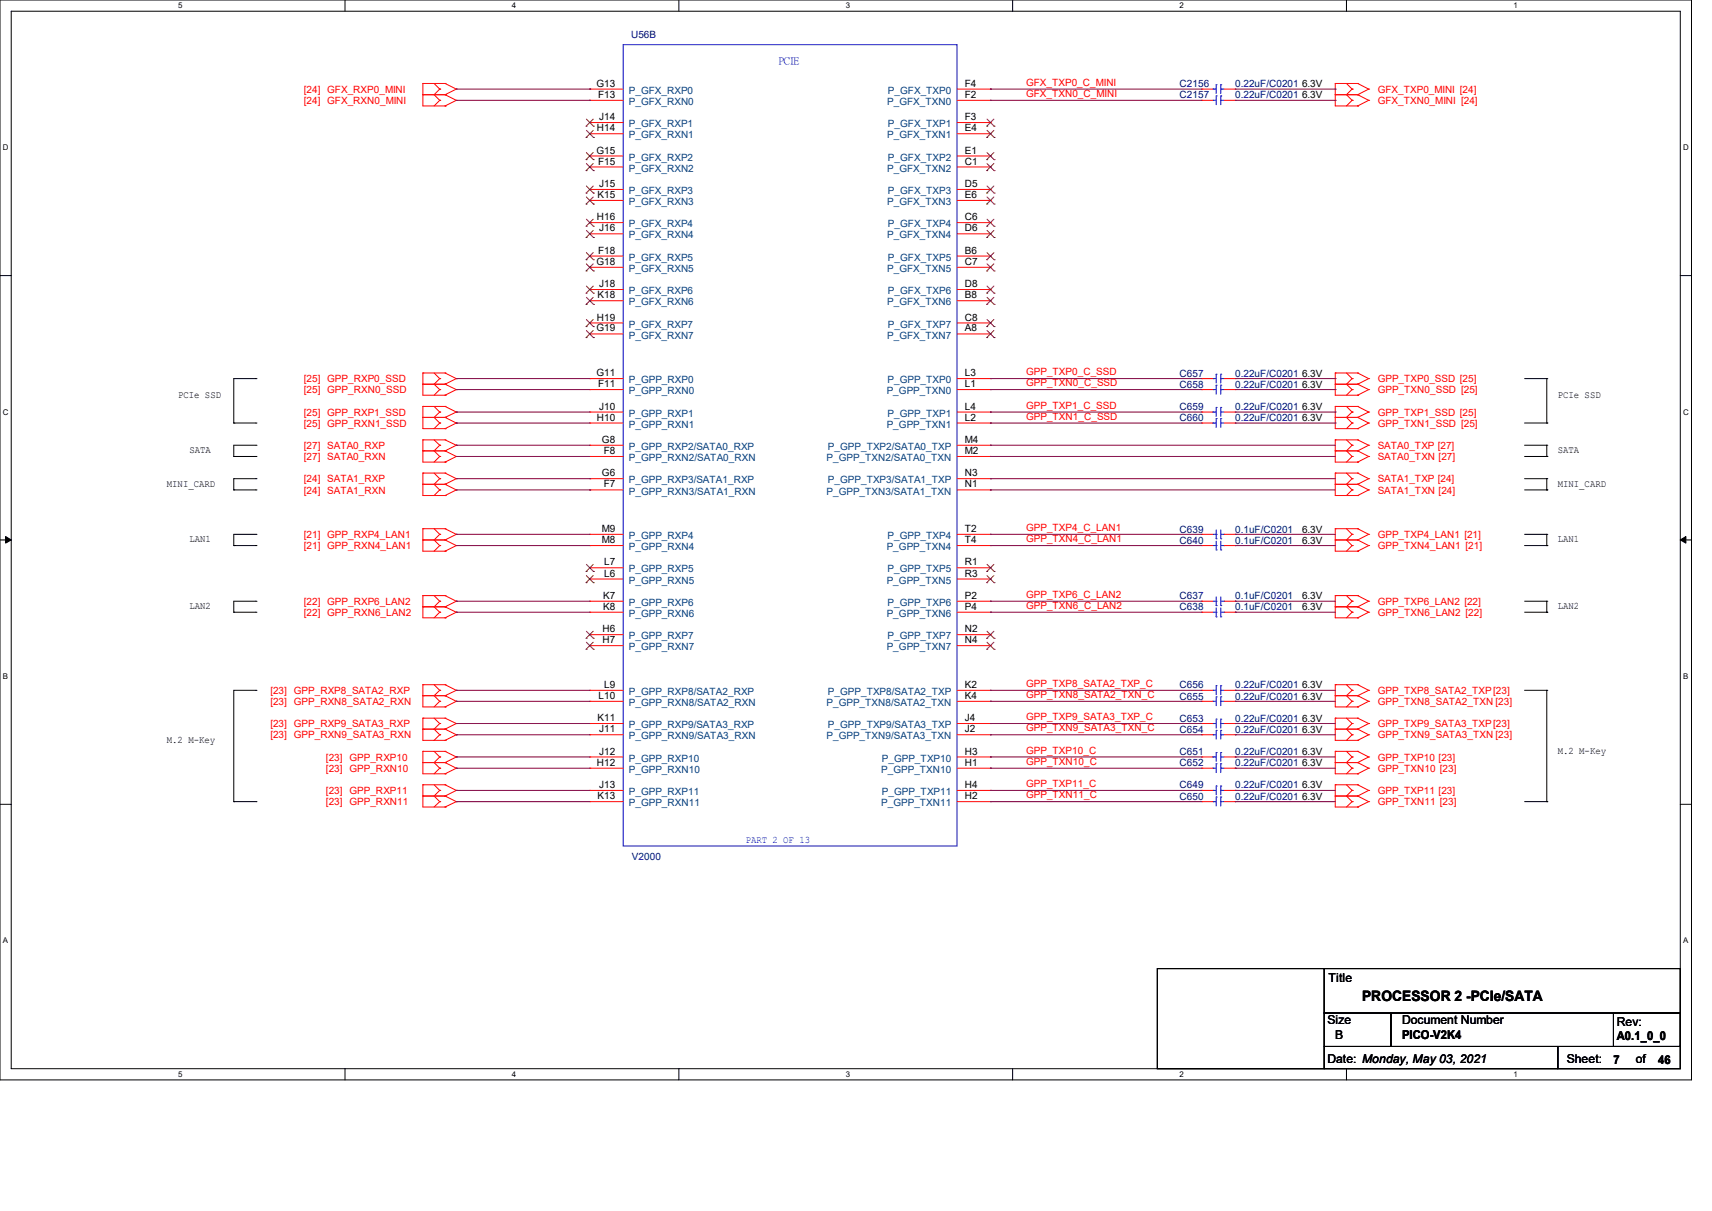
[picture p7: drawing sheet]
<svg xmlns="http://www.w3.org/2000/svg" width="297mm" height="210mm" viewBox="0 0 297 210" stroke-linecap="round" stroke-linejoin="round" font-family="sans-serif">
<defs><g id="words">
<text font-size="2.5" x="236.3" y="173.6">PROCESSOR 2 -PCIe/SATA</text>
<g font-size="2.1">
<text x="230.5" y="170.3">Title</text>
<text x="230.3" y="177.6">Size</text>
<text x="243.2" y="177.6">Document Number</text>
<text x="280.5" y="178">Rev:</text>
<text x="230.3" y="184.4">Date: Monday, May 03, 2021</text>
<text x="231.6" y="180.1">B</text>
<text x="243.2" y="180.2">PICO-V2K4</text>
<text x="271.8" y="184.4">Sheet:</text>
<text x="279.9" y="184.4">7</text>
<text x="280.5" y="180.4">A0.1_0_0</text>
<text x="283.8" y="184.4">of</text>
<text x="287.7" y="184.4">46</text>
</g>
<g font-size="1.7" fill="#000080">
<text x="109.5" y="6.6">U56B</text>
<text x="204.6" y="17.1">C2157</text>
<text x="204.6" y="15.2">C2156</text>
<text x="214.3" y="17.1">0.22uF/C0201</text>
<text x="214.3" y="15.2">0.22uF/C0201</text>
<text x="204.6" y="65.3">C657</text>
<text x="214.3" y="65.3">0.22uF/C0201</text>
<text x="204.6" y="67.3">C658</text>
<text x="204.6" y="71.1">C659</text>
<text x="214.3" y="67.3">0.22uF/C0201</text>
<text x="214.3" y="71.1">0.22uF/C0201</text>
<text x="204.6" y="73.1">C660</text>
<text x="214.3" y="73.1">0.22uF/C0201</text>
<text x="204.6" y="94.3">C640</text>
<text x="204.6" y="92.4">C639</text>
<text x="214.3" y="94.3">0.1uF/C0201</text>
<text x="214.3" y="92.4">0.1uF/C0201</text>
<text x="204.6" y="103.9">C637</text>
<text x="204.6" y="105.9">C638</text>
<text x="214.3" y="103.9">0.1uF/C0201</text>
<text x="214.3" y="105.9">0.1uF/C0201</text>
<text x="204.6" y="119.4">C656</text>
<text x="214.3" y="119.4">0.22uF/C0201</text>
<text x="204.6" y="121.3">C655</text>
<text x="204.6" y="125.2">C653</text>
<text x="214.3" y="121.3">0.22uF/C0201</text>
<text x="214.3" y="125.2">0.22uF/C0201</text>
<text x="204.6" y="127.1">C654</text>
<text x="204.6" y="131">C651</text>
<text x="214.3" y="127.1">0.22uF/C0201</text>
<text x="214.3" y="131">0.22uF/C0201</text>
<text x="204.6" y="132.9">C652</text>
<text x="204.6" y="136.7">C649</text>
<text x="214.3" y="132.9">0.22uF/C0201</text>
<text x="214.3" y="136.7">0.22uF/C0201</text>
<text x="204.6" y="138.7">C650</text>
<text x="214.3" y="138.7">0.22uF/C0201</text>
<text x="109.6" y="149.1">V2000</text>
</g>
<g font-size="1.7" fill="#00f">
<text x="135.1" y="11">PCIE</text>
<text x="129.4" y="146.2">PART 2 OF 13</text>
</g>
<g font-size="1.7" fill="#f00">
<text x="52.7" y="16.1">[24] GFX_RXP0_MINI</text>
<text x="178" y="14.9">GFX_TXP0_C_MINI</text>
<text x="178" y="16.8">GFX_TXN0_C_MINI</text>
<text x="239" y="16.1">GFX_TXP0_MINI [24]</text>
<text x="52.7" y="18">[24] GFX_RXN0_MINI</text>
<text x="239" y="18">GFX_TXN0_MINI [24]</text>
<text x="178" y="65.1">GPP_TXP0_C_SSD</text>
<text x="52.7" y="66.3">[25] GPP_RXP0_SSD</text>
<text x="52.7" y="68.2">[25] GPP_RXN0_SSD</text>
<text x="178" y="67">GPP_TXN0_C_SSD</text>
<text x="178" y="70.9">GPP_TXP1_C_SSD</text>
<text x="239" y="66.3">GPP_TXP0_SSD [25]</text>
<text x="239" y="68.2">GPP_TXN0_SSD [25]</text>
<text x="52.7" y="72.1">[25] GPP_RXP1_SSD</text>
<text x="52.7" y="74">[25] GPP_RXN1_SSD</text>
<text x="52.7" y="77.9">[27] SATA0_RXP</text>
<text x="178" y="72.8">GPP_TXN1_C_SSD</text>
<text x="239" y="72.1">GPP_TXP1_SSD [25]</text>
<text x="239" y="74">GPP_TXN1_SSD [25]</text>
<text x="239" y="77.9">SATA0_TXP [27]</text>
<text x="52.7" y="79.8">[27] SATA0_RXN</text>
<text x="52.7" y="83.6">[24] SATA1_RXP</text>
<text x="239" y="79.8">SATA0_TXN [27]</text>
<text x="239" y="83.6">SATA1_TXP [24]</text>
<text x="52.7" y="85.6">[24] SATA1_RXN</text>
<text x="239" y="85.6">SATA1_TXN [24]</text>
<text x="52.7" y="93.3">[21] GPP_RXP4_LAN1</text>
<text x="52.7" y="95.2">[21] GPP_RXN4_LAN1</text>
<text x="178" y="92.1">GPP_TXP4_C_LAN1</text>
<text x="178" y="94">GPP_TXN4_C_LAN1</text>
<text x="239" y="93.3">GPP_TXP4_LAN1 [21]</text>
<text x="239" y="95.2">GPP_TXN4_LAN1 [21]</text>
<text x="52.7" y="104.9">[22] GPP_RXP6_LAN2</text>
<text x="52.7" y="106.8">[22] GPP_RXN6_LAN2</text>
<text x="178" y="103.7">GPP_TXP6_C_LAN2</text>
<text x="178" y="105.6">GPP_TXN6_C_LAN2</text>
<text x="239" y="104.9">GPP_TXP6_LAN2 [22]</text>
<text x="239" y="106.8">GPP_TXN6_LAN2 [22]</text>
<text x="178" y="119.1">GPP_TXP8_SATA2_TXP_C</text>
<text x="46.9" y="120.4">[23] GPP_RXP8_SATA2_RXP</text>
<text x="46.9" y="122.3">[23] GPP_RXN8_SATA2_RXN</text>
<text x="178" y="124.9">GPP_TXP9_SATA3_TXP_C</text>
<text x="178" y="121">GPP_TXN8_SATA2_TXN_C</text>
<text x="239" y="120.4">GPP_TXP8_SATA2_TXP[23]</text>
<text x="239" y="122.3">GPP_TXN8_SATA2_TXN [23]</text>
<text x="46.9" y="126.2">[23] GPP_RXP9_SATA3_RXP</text>
<text x="46.9" y="128.1">[23] GPP_RXN9_SATA3_RXN</text>
<text x="56.6" y="131.9">[23] GPP_RXP10</text>
<text x="178" y="130.7">GPP_TXP10_C</text>
<text x="178" y="126.8">GPP_TXN9_SATA3_TXN_C</text>
<text x="239" y="126.2">GPP_TXP9_SATA3_TXP[23]</text>
<text x="239" y="128.1">GPP_TXN9_SATA3_TXN [23]</text>
<text x="239" y="131.9">GPP_TXP10 [23]</text>
<text x="56.6" y="133.9">[23] GPP_RXN10</text>
<text x="56.6" y="137.7">[23] GPP_RXP11</text>
<text x="178" y="136.5">GPP_TXP11_C</text>
<text x="178" y="132.6">GPP_TXN10_C</text>
<text x="239" y="133.9">GPP_TXN10 [23]</text>
<text x="239" y="137.7">GPP_TXP11 [23]</text>
<text x="56.6" y="139.7">[23] GPP_RXN11</text>
<text x="178" y="138.4">GPP_TXN11_C</text>
<text x="239" y="139.7">GPP_TXN11 [23]</text>
</g>
<g font-size="1.7">
<text x="103.5" y="15">G13</text>
<text x="103.8" y="17">F13</text>
<text x="167.4" y="15">F4</text>
<text x="167.4" y="17">F2</text>
<text x="225.9" y="17.1">6.3V</text>
<text x="225.9" y="15.2">6.3V</text>
<text x="103.5" y="22.8">H14</text>
<text x="103.9" y="20.8">J14</text>
<text x="167.4" y="20.8">F3</text>
<text x="167.4" y="22.8">E4</text>
<text x="103.5" y="26.6">G15</text>
<text x="103.8" y="28.5">F15</text>
<text x="167.4" y="26.6">E1</text>
<text x="167.4" y="28.5">C1</text>
<text x="103.7" y="34.3">K15</text>
<text x="103.9" y="32.4">J15</text>
<text x="167.4" y="32.4">D5</text>
<text x="167.4" y="34.3">E6</text>
<text x="103.5" y="38.2">H16</text>
<text x="103.9" y="40.1">J16</text>
<text x="167.4" y="38.2">C6</text>
<text x="167.4" y="40.1">D6</text>
<text x="103.5" y="45.9">G18</text>
<text x="103.8" y="44">F18</text>
<text x="167.4" y="44">B6</text>
<text x="167.4" y="45.9">C7</text>
<text x="103.7" y="51.7">K18</text>
<text x="103.9" y="49.8">J18</text>
<text x="167.4" y="49.8">D8</text>
<text x="167.4" y="51.7">B8</text>
<text x="103.5" y="57.5">G19</text>
<text x="103.5" y="55.6">H19</text>
<text x="167.4" y="55.6">C8</text>
<text x="167.4" y="57.5">A8</text>
<text x="103.5" y="65.2">G11</text>
<text x="167.4" y="65.2">L3</text>
<text x="225.9" y="65.3">6.3V</text>
<text x="30.9" y="69">PCIe SSD</text>
<text x="103.8" y="67.1">F11</text>
<text x="103.9" y="71">J10</text>
<text x="167.4" y="67.1">L1</text>
<text x="167.4" y="71">L4</text>
<text x="225.9" y="67.3">6.3V</text>
<text x="225.9" y="71.1">6.3V</text>
<text x="270.3" y="69">PCIe SSD</text>
<text x="103.5" y="72.9">H10</text>
<text x="104.4" y="76.8">G8</text>
<text x="167.4" y="72.9">L2</text>
<text x="167.4" y="76.8">M4</text>
<text x="225.9" y="73.1">6.3V</text>
<text x="32.9" y="78.6">SATA</text>
<text x="104.4" y="82.6">G6</text>
<text x="104.7" y="78.7">F8</text>
<text x="167.4" y="78.7">M2</text>
<text x="167.4" y="82.6">N3</text>
<text x="270.3" y="78.6">SATA</text>
<text x="29" y="84.4">MINI_CARD</text>
<text x="104.7" y="84.5">F7</text>
<text x="167.4" y="84.5">N1</text>
<text x="270.3" y="84.4">MINI_CARD</text>
<text x="32.9" y="94.1">LAN1</text>
<text x="104.4" y="92.2">M9</text>
<text x="104.4" y="94.2">M8</text>
<text x="167.4" y="92.2">T2</text>
<text x="167.4" y="94.2">T4</text>
<text x="225.9" y="94.3">6.3V</text>
<text x="225.9" y="92.4">6.3V</text>
<text x="270.3" y="94.1">LAN1</text>
<text x="104.8" y="98">L7</text>
<text x="104.8" y="100">L6</text>
<text x="167.4" y="98">R1</text>
<text x="167.4" y="100">R3</text>
<text x="32.9" y="105.7">LAN2</text>
<text x="104.6" y="103.8">K7</text>
<text x="104.6" y="105.7">K8</text>
<text x="167.4" y="103.8">P2</text>
<text x="167.4" y="105.7">P4</text>
<text x="225.9" y="103.9">6.3V</text>
<text x="225.9" y="105.9">6.3V</text>
<text x="270.3" y="105.7">LAN2</text>
<text x="104.5" y="109.6">H6</text>
<text x="104.5" y="111.5">H7</text>
<text x="167.4" y="109.6">N2</text>
<text x="167.4" y="111.5">N4</text>
<text x="104.8" y="119.3">L9</text>
<text x="167.4" y="119.3">K2</text>
<text x="225.9" y="119.4">6.3V</text>
<text x="103.7" y="125">K11</text>
<text x="103.8" y="121.2">L10</text>
<text x="167.4" y="121.2">K4</text>
<text x="167.4" y="125">J4</text>
<text x="225.9" y="121.3">6.3V</text>
<text x="225.9" y="125.2">6.3V</text>
<text x="29" y="128.8">M.2 M-Key</text>
<text x="103.9" y="127">J11</text>
<text x="103.9" y="130.8">J12</text>
<text x="167.4" y="127">J2</text>
<text x="167.4" y="130.8">H3</text>
<text x="225.9" y="127.1">6.3V</text>
<text x="225.9" y="131">6.3V</text>
<text x="270.3" y="130.8">M.2 M-Key</text>
<text x="103.5" y="132.8">H12</text>
<text x="103.9" y="136.6">J13</text>
<text x="167.4" y="132.8">H1</text>
<text x="167.4" y="136.6">H4</text>
<text x="225.9" y="132.9">6.3V</text>
<text x="225.9" y="136.7">6.3V</text>
<text x="103.7" y="138.6">K13</text>
<text x="167.4" y="138.6">H2</text>
<text x="225.9" y="138.7">6.3V</text>
</g>
<g font-size="1.7" fill="#004080">
<text x="109.1" y="16.3">P_GFX_RXP0</text>
<text x="154" y="16.3">P_GFX_TXP0</text>
<text x="109.1" y="18.2">P_GFX_RXN0</text>
<text x="109.1" y="22.1">P_GFX_RXP1</text>
<text x="153.9" y="18.2">P_GFX_TXN0</text>
<text x="154" y="22.1">P_GFX_TXP1</text>
<text x="109.1" y="24">P_GFX_RXN1</text>
<text x="109.1" y="27.9">P_GFX_RXP2</text>
<text x="109.1" y="29.8">P_GFX_RXN2</text>
<text x="153.9" y="24">P_GFX_TXN1</text>
<text x="153.9" y="29.8">P_GFX_TXN2</text>
<text x="154" y="27.9">P_GFX_TXP2</text>
<text x="109.1" y="33.7">P_GFX_RXP3</text>
<text x="109.1" y="35.6">P_GFX_RXN3</text>
<text x="153.9" y="35.6">P_GFX_TXN3</text>
<text x="154" y="33.7">P_GFX_TXP3</text>
<text x="109.1" y="39.4">P_GFX_RXP4</text>
<text x="109.1" y="41.4">P_GFX_RXN4</text>
<text x="153.9" y="41.4">P_GFX_TXN4</text>
<text x="154" y="39.4">P_GFX_TXP4</text>
<text x="109.1" y="45.2">P_GFX_RXP5</text>
<text x="109.1" y="47.2">P_GFX_RXN5</text>
<text x="153.9" y="47.2">P_GFX_TXN5</text>
<text x="154" y="45.2">P_GFX_TXP5</text>
<text x="109.1" y="51">P_GFX_RXP6</text>
<text x="109.1" y="53">P_GFX_RXN6</text>
<text x="153.9" y="53">P_GFX_TXN6</text>
<text x="154" y="51">P_GFX_TXP6</text>
<text x="109.1" y="56.8">P_GFX_RXP7</text>
<text x="109.1" y="58.7">P_GFX_RXN7</text>
<text x="153.9" y="58.7">P_GFX_TXN7</text>
<text x="154" y="56.8">P_GFX_TXP7</text>
<text x="109.1" y="66.5">P_GPP_RXP0</text>
<text x="109.1" y="68.4">P_GPP_RXN0</text>
<text x="153.8" y="68.4">P_GPP_TXN0</text>
<text x="154" y="66.5">P_GPP_TXP0</text>
<text x="109.1" y="72.3">P_GPP_RXP1</text>
<text x="109.1" y="74.2">P_GPP_RXN1</text>
<text x="153.8" y="74.2">P_GPP_TXN1</text>
<text x="154" y="72.3">P_GPP_TXP1</text>
<text x="109.1" y="78">P_GPP_RXP2/SATA0_RXP</text>
<text x="109.1" y="80">P_GPP_RXN2/SATA0_RXN</text>
<text x="109.1" y="83.8">P_GPP_RXP3/SATA1_RXP</text>
<text x="143.4" y="80">P_GPP_TXN2/SATA0_TXN</text>
<text x="143.6" y="78">P_GPP_TXP2/SATA0_TXP</text>
<text x="143.6" y="83.8">P_GPP_TXP3/SATA1_TXP</text>
<text x="109.1" y="85.8">P_GPP_RXN3/SATA1_RXN</text>
<text x="143.4" y="85.8">P_GPP_TXN3/SATA1_TXN</text>
<text x="109.1" y="93.5">P_GPP_RXP4</text>
<text x="109.1" y="95.4">P_GPP_RXN4</text>
<text x="153.8" y="95.4">P_GPP_TXN4</text>
<text x="154" y="93.5">P_GPP_TXP4</text>
<text x="109.1" y="99.3">P_GPP_RXP5</text>
<text x="109.1" y="101.2">P_GPP_RXN5</text>
<text x="153.8" y="101.2">P_GPP_TXN5</text>
<text x="154" y="99.3">P_GPP_TXP5</text>
<text x="109.1" y="105.1">P_GPP_RXP6</text>
<text x="109.1" y="107">P_GPP_RXN6</text>
<text x="153.8" y="107">P_GPP_TXN6</text>
<text x="154" y="105.1">P_GPP_TXP6</text>
<text x="109.1" y="110.9">P_GPP_RXP7</text>
<text x="109.1" y="112.8">P_GPP_RXN7</text>
<text x="153.8" y="112.8">P_GPP_TXN7</text>
<text x="154" y="110.9">P_GPP_TXP7</text>
<text x="109.1" y="120.5">P_GPP_RXP8/SATA2_RXP</text>
<text x="109.1" y="122.4">P_GPP_RXN8/SATA2_RXN</text>
<text x="143.4" y="122.4">P_GPP_TXN8/SATA2_TXN</text>
<text x="143.6" y="120.5">P_GPP_TXP8/SATA2_TXP</text>
<text x="109.1" y="126.3">P_GPP_RXP9/SATA3_RXP</text>
<text x="109.1" y="128.2">P_GPP_RXN9/SATA3_RXN</text>
<text x="143.4" y="128.2">P_GPP_TXN9/SATA3_TXN</text>
<text x="143.6" y="126.3">P_GPP_TXP9/SATA3_TXP</text>
<text x="109.1" y="132.1">P_GPP_RXP10</text>
<text x="109.1" y="134">P_GPP_RXN10</text>
<text x="109.1" y="137.9">P_GPP_RXP11</text>
<text x="152.9" y="134">P_GPP_TXN10</text>
<text x="153" y="132.1">P_GPP_TXP10</text>
<text x="153" y="137.9">P_GPP_TXP11</text>
<text x="109.1" y="139.8">P_GPP_RXN11</text>
<text x="152.9" y="139.8">P_GPP_TXN11</text>
</g>
<g font-size="1.4">
<text x="30.9" y="1.4">5</text>
<text x="88.8" y="1.4">4</text>
<text x="146.7" y="1.4">3</text>
<text x="204.6" y="1.4">2</text>
<text x="262.6" y="1.4">1</text>
<text x=".5" y="26.1">D</text>
<text x="292" y="26.1">D</text>
<text x=".5" y="71.9">C</text>
<text x="292" y="71.9">C</text>
<text x=".5" y="117.8">B</text>
<text x="292" y="117.8">B</text>
<text x=".5" y="163.6">A</text>
<text x="292" y="163.6">A</text>
<text x="30.9" y="186.8">5</text>
<text x="88.8" y="186.8">4</text>
<text x="146.7" y="186.8">3</text>
<text x="204.6" y="186.8">2</text>
<text x="262.6" y="186.8">1</text>
</g>
</g></defs>
<path d="M0 0h293.5v187.3h-293.5zM1.9 1.9h289.6v183.4h-289.6z" fill="none" stroke="#000" stroke-width=".17"/>
<g fill="#fff">
<path d="M30.9 .2h.8v1.5h-.8z"/>
<path d="M30.9 185.5h.8v1.6h-.8z"/>
</g>
<path d="M59.9 0v1.9M59.9 185.3v2" fill="none" stroke="#000" stroke-width=".17"/>
<g fill="#fff">
<path d="M88.8 .2h.8v1.5h-.8z"/>
<path d="M88.8 185.5h.8v1.6h-.8z"/>
</g>
<path d="M117.8 0v1.9M117.8 185.3v2" fill="none" stroke="#000" stroke-width=".17"/>
<g fill="#fff">
<path d="M146.7 .2h.8v1.5h-.8z"/>
<path d="M146.7 185.5h.8v1.6h-.8z"/>
</g>
<path d="M175.7 0v1.9M175.7 185.3v2" fill="none" stroke="#000" stroke-width=".17"/>
<g fill="#fff">
<path d="M204.6 .2h.8v1.5h-.8z"/>
<path d="M204.6 185.5h.8v1.6h-.8z"/>
</g>
<path d="M233.6 0v1.9M233.6 185.3v2" fill="none" stroke="#000" stroke-width=".17"/>
<g fill="#fff">
<path d="M262.6 .2h.7v1.5h-.7z"/>
<path d="M262.6 185.5h.7v1.6h-.7z"/>
<path d="M.5 24.8h1v1.6h-1z"/>
<path d="M292 24.8h1v1.6h-1z"/>
<path d="M.5 70.7h1v1.5h-1z"/>
<path d="M292 70.7h1v1.5h-1z"/>
</g>
<path d="M0 47.8h1.9M291.5 47.8h2" fill="none" stroke="#000" stroke-width=".17"/>
<g fill="#fff">
<path d="M.5 116.5h.9v1.6h-.9z"/>
<path d="M292 116.5h.9v1.6h-.9z"/>
</g>
<path d="M0 93.6h1.9M291.5 93.6h2" fill="none" stroke="#000" stroke-width=".17"/>
<path d="M1 93l.9 .6-.9 .6zM291.5 93.6l1-.6v1.2z" fill="#000" stroke="#000" stroke-width=".17"/>
<g fill="#fff">
<path d="M.5 162.4h.9v1.5h-.9z"/>
<path d="M292 162.4h.9v1.5h-.9z"/>
</g>
<g fill="none" stroke="#000" stroke-width=".17">
<path d="M40.6 73.4h.1M40.6 79.2h.1M40.6 73.4h3.8M40.6 79.2h3.8M44.4 65.7h.1M44.4 73.4h.1M44.4 77.2h.1M44.4 79.2h.1M44.4 65.7h-3.8v7.7M44.4 77.2h-3.8v2M264.5 65.7h3.9M264.5 73.4h3.9"/>
<path d="M264.5 77.2h3.9M264.5 79.2h3.9M268.4 65.7h.1M268.4 73.4h.1M268.4 77.2h.1M268.4 79.2h.1M268.4 65.7v7.7M268.4 77.2v2M40.6 94.6h.1M40.6 85h.1M40.6 94.6h3.8M40.6 85h3.8"/>
<path d="M44.4 92.7h.1M44.4 94.6h.1M44.4 83h.1M44.4 85h.1M44.4 83h-3.8v2M44.4 92.7h-3.8v1.9M264.5 92.7h3.9M264.5 94.6h3.9M264.5 83h3.9M264.5 85h3.9M268.4 92.7h.1M268.4 94.6h.1"/>
<path d="M268.4 83h.1M268.4 85h.1M268.4 83v2M268.4 92.7v1.9M40.6 106.2h.1M40.6 106.2h3.8M44.4 119.7h.1M44.4 104.3h.1M44.4 106.2h.1M44.4 119.7h-3.8v19.3M44.4 104.3h-3.8v1.9M264.5 119.7h3.9"/>
<path d="M264.5 104.3h3.9M264.5 106.2h3.9M268.4 119.7h.1M268.4 104.3h.1M268.4 106.2h.1M268.4 104.3v1.9M268.4 119.7v19.3M0 139.5h1.9M40.6 139h.1M40.6 139h3.8M44.4 139h.1M264.5 139h3.9"/>
<path d="M268.4 139h.1M291.5 139.5h2M200.8 168h28.9v17.3h-28.9zM229.7 175.7h11.6v5.8h-11.6zM229.7 168h61.8v7.7h-61.8zM241.3 175.7h50.2v5.8h-50.2zM279.9 175.7h11.6v5.8h-11.6zM229.7 181.5h40.6v3.8h-40.6zM270.3 181.5h21.2v3.8h-21.2z"/>
</g>
<g fill="none" stroke="#f00" stroke-width=".17">
<path d="M73.4 14.5h.1M73.4 16.4h.1M73.4 14.5v3.9h3.8M73.4 16.4h3.8M73.4 14.5h3.8M75.3 14.5l1 1M76.3 15.5h.1M76.3 17.4h.1M76.3 15.5l-1 .9 1 1M76.3 17.4l-1 1M77.2 16.4h.1M77.2 14.5h.1"/>
<path d="M77.2 18.4h.1M77.2 14.5l2 1M77.2 16.4l2 1M79.2 15.5h.1M79.2 17.4h.1M79.2 15.5l-2 .9M79.2 17.4l-2 1M102.3 15.5h.1M102.3 17.4h.1M102.3 17.4h5.8M102.3 15.5h5.8M166 17.4h5.8"/>
<path d="M166 15.5h5.8M171.8 15.5h.1M171.8 17.4h.1M208.5 17.4h.1M208.5 15.5h.1M208.5 17.4h1.9M208.5 15.5h1.9M212.3 17.4h2M212.3 15.5h2M214.3 17.4h.1M214.3 15.5h.1M231.6 14.5h.1"/>
<path d="M231.6 16.4h.1M231.6 14.5v3.9h3.9M231.6 16.4h3.9M231.6 14.5h3.9M233.6 14.5l1 1M234.6 15.5h.1M234.6 17.4h.1M234.6 15.5l-1 .9 1 1M234.6 17.4l-1 1M235.5 16.4h.1M235.5 14.5h.1M235.5 18.4h.1"/>
<path d="M235.5 14.5l1.9 1M235.5 16.4l1.9 1M237.4 15.5h.1M237.4 17.4h.1M237.4 15.5l-1.9 .9M237.4 17.4l-1.9 1M102.3 21.3h.1M102.3 23.2h.1M102.3 27.1h.1M102.3 29h.1M102.3 32.9h.1M102.3 34.8h.1"/>
<path d="M102.3 38.6h.1M102.3 21.3h5.8M102.3 23.2h5.8M102.3 27.1h5.8M102.3 29h5.8M102.3 32.9h5.8M102.3 34.8h5.8M102.3 38.6h5.8M166 21.3h5.8M166 23.2h5.8M166 27.1h5.8M166 29h5.8"/>
<path d="M166 32.9h5.8M166 34.8h5.8M166 38.6h5.8M171.8 21.3h.1M171.8 23.2h.1M171.8 27.1h.1M171.8 29h.1M171.8 32.9h.1M171.8 34.8h.1M171.8 38.6h.1M102.3 40.6h.1M102.3 44.4h.1"/>
<path d="M102.3 46.4h.1M102.3 50.2h.1M102.3 52.2h.1M102.3 56h.1M102.3 57.9h.1M102.3 40.6h5.8M102.3 44.4h5.8M102.3 46.4h5.8M102.3 50.2h5.8M102.3 52.2h5.8M102.3 56h5.8M102.3 57.9h5.8"/>
<path d="M166 40.6h5.8M166 44.4h5.8M166 46.4h5.8M166 50.2h5.8M166 52.2h5.8M166 56h5.8M166 57.9h5.8M171.8 40.6h.1M171.8 44.4h.1M171.8 46.4h.1M171.8 50.2h.1M171.8 52.2h.1"/>
<path d="M171.8 56h.1M171.8 57.9h.1M73.4 64.7h.1M73.4 66.6h.1M73.4 70.5h.1M73.4 72.4h.1M73.4 76.3h.1M73.4 78.2h.1M73.4 64.7v3.8h3.8M73.4 70.5v3.8h3.8M73.4 76.3v3.8h3.8M73.4 66.6h3.8"/>
<path d="M73.4 64.7h3.8M73.4 72.4h3.8M73.4 70.5h3.8M73.4 78.2h3.8M73.4 76.3h3.8M75.3 64.7l1 1M75.3 70.5l1 1M75.3 76.3l1 .9M76.3 65.7h.1M76.3 67.6h.1M76.3 71.5h.1M76.3 73.4h.1"/>
<path d="M76.3 77.2h.1M76.3 79.2h.1M76.3 65.7l-1 .9 1 1M76.3 67.6l-1 .9M76.3 71.5l-1 .9 1 1M76.3 73.4l-1 .9M76.3 77.2l-1 1 1 1M76.3 79.2l-1 .9M77.2 66.6h.1M77.2 64.7h.1M77.2 68.5h.1M77.2 72.4h.1"/>
<path d="M77.2 70.5h.1M77.2 74.3h.1M77.2 78.2h.1M77.2 76.3h.1M77.2 64.7l2 1M77.2 66.6l2 1M77.2 70.5l2 1M77.2 72.4l2 1M77.2 76.3l2 .9M77.2 78.2l2 1M79.2 65.7h.1M79.2 67.6h.1"/>
<path d="M79.2 71.5h.1M79.2 73.4h.1M79.2 77.2h.1M79.2 79.2h.1M79.2 65.7l-2 .9M79.2 67.6l-2 .9M79.2 71.5l-2 .9M79.2 73.4l-2 .9M79.2 77.2l-2 1M79.2 79.2l-2 .9M102.3 65.7h.1M102.3 67.6h.1"/>
<path d="M102.3 71.5h.1M102.3 73.4h.1M102.3 77.2h.1M102.3 79.2h.1M102.3 65.7h5.8M102.3 67.6h5.8M102.3 71.5h5.8M102.3 73.4h5.8M102.3 77.2h5.8M102.3 79.2h5.8M166 65.7h5.8M166 67.6h5.8"/>
<path d="M166 71.5h5.8M166 73.4h5.8M166 77.2h5.8M166 79.2h5.8M171.8 65.7h.1M171.8 67.6h.1M171.8 71.5h.1M171.8 73.4h.1M171.8 77.2h.1M171.8 79.2h.1M208.5 65.7h.1M208.5 67.6h.1"/>
<path d="M208.5 71.5h.1M208.5 73.4h.1M208.5 65.7h1.9M208.5 67.6h1.9M208.5 71.5h1.9M208.5 73.4h1.9M212.3 65.7h2M212.3 67.6h2M212.3 71.5h2M212.3 73.4h2M214.3 65.7h.1M214.3 67.6h.1"/>
<path d="M214.3 71.5h.1M214.3 73.4h.1M231.6 64.7h.1M231.6 66.6h.1M231.6 70.5h.1M231.6 72.4h.1M231.6 76.3h.1M231.6 78.2h.1M231.6 64.7v3.8h3.9M231.6 70.5v3.8h3.9M231.6 76.3v3.8h3.9M231.6 66.6h3.9"/>
<path d="M231.6 64.7h3.9M231.6 72.4h3.9M231.6 70.5h3.9M231.6 78.2h3.9M231.6 76.3h3.9M233.6 64.7l1 1M233.6 70.5l1 1M233.6 76.3l1 .9M234.6 65.7h.1M234.6 67.6h.1M234.6 71.5h.1M234.6 73.4h.1"/>
<path d="M234.6 77.2h.1M234.6 79.2h.1M234.6 65.7l-1 .9 1 1M234.6 67.6l-1 .9M234.6 71.5l-1 .9 1 1M234.6 73.4l-1 .9M234.6 77.2l-1 1 1 1M234.6 79.2l-1 .9M235.5 66.6h.1M235.5 64.7h.1M235.5 68.5h.1M235.5 72.4h.1"/>
<path d="M235.5 70.5h.1M235.5 74.3h.1M235.5 78.2h.1M235.5 76.3h.1M235.5 64.7l1.9 1M235.5 66.6l1.9 1M235.5 70.5l1.9 1M235.5 72.4l1.9 1M235.5 76.3l1.9 .9M235.5 78.2l1.9 1M237.4 65.7h.1M237.4 67.6h.1"/>
<path d="M237.4 71.5h.1M237.4 73.4h.1M237.4 77.2h.1M237.4 79.2h.1M237.4 65.7l-1.9 .9M237.4 67.6l-1.9 .9M237.4 71.5l-1.9 .9M237.4 73.4l-1.9 .9M237.4 77.2l-1.9 1M237.4 79.2l-1.9 .9M73.4 91.7h.1M73.4 93.6h.1"/>
<path d="M73.4 82h.1M73.4 84h.1M73.4 82v3.9h3.8M73.4 91.7v3.9h3.8M73.4 93.6h3.8M73.4 91.7h3.8M73.4 84h3.8M73.4 82h3.8M75.3 91.7l1 1M75.3 82l1 1M76.3 92.7h.1M76.3 94.6h.1"/>
<path d="M76.3 83h.1M76.3 85h.1M76.3 92.7l-1 .9 1 1M76.3 94.6l-1 1M76.3 83l-1 1 1 1M76.3 85l-1 .9M77.2 93.6h.1M77.2 91.7h.1M77.2 95.6h.1M77.2 80.1h.1M77.2 84h.1M77.2 82h.1"/>
<path d="M77.2 85.9h.1M77.2 91.7l2 1M77.2 93.6l2 1M77.2 82l2 1M77.2 84l2 1M79.2 92.7h.1M79.2 94.6h.1M79.2 83h.1M79.2 85h.1M79.2 92.7l-2 .9M79.2 94.6l-2 1M79.2 83l-2 1"/>
<path d="M79.2 85l-2 .9M102.3 83h.1M102.3 85h.1M102.3 92.7h.1M102.3 94.6h.1M102.3 98.5h.1M102.3 94.6h5.8M102.3 83h5.8M102.3 85h5.8M102.3 92.7h5.8M102.3 98.5h5.8M166 94.6h5.8"/>
<path d="M166 83h5.8M166 85h5.8M166 92.7h5.8M166 98.5h5.8M171.8 83h.1M171.8 85h.1M171.8 92.7h.1M171.8 94.6h.1M171.8 98.5h.1M208.5 94.6h.1M208.5 92.7h.1M208.5 94.6h1.9"/>
<path d="M208.5 92.7h1.9M212.3 94.6h2M212.3 92.7h2M214.3 94.6h.1M214.3 92.7h.1M231.6 91.7h.1M231.6 93.6h.1M231.6 82h.1M231.6 84h.1M231.6 82v3.9h3.9M231.6 91.7v3.9h3.9M231.6 93.6h3.9"/>
<path d="M231.6 91.7h3.9M231.6 84h3.9M231.6 82h3.9M233.6 91.7l1 1M233.6 82l1 1M234.6 92.7h.1M234.6 94.6h.1M234.6 83h.1M234.6 85h.1M234.6 92.7l-1 .9 1 1M234.6 94.6l-1 1M234.6 83l-1 1 1 1"/>
<path d="M234.6 85l-1 .9M235.5 93.6h.1M235.5 91.7h.1M235.5 95.6h.1M235.5 80.1h.1M235.5 84h.1M235.5 82h.1M235.5 85.9h.1M235.5 91.7l1.9 1M235.5 93.6l1.9 1M235.5 82l1.9 1M235.5 84l1.9 1"/>
<path d="M237.4 92.7h.1M237.4 94.6h.1M237.4 83h.1M237.4 85h.1M237.4 92.7l-1.9 .9M237.4 94.6l-1.9 1M237.4 83l-1.9 1M237.4 85l-1.9 .9M73.4 118.7h.1M73.4 103.3h.1M73.4 105.2h.1M73.4 118.7h3.8"/>
<path d="M73.4 118.7v3.9h3.8M73.4 103.3v3.8h3.8M73.4 105.2h3.8M73.4 103.3h3.8M75.3 118.7l1 1M75.3 103.3l1 1M76.3 119.7h.1M76.3 104.3h.1M76.3 106.2h.1M76.3 119.7l-1 .9 1 1M76.3 104.3l-1 .9 1 1M76.3 106.2l-1 .9"/>
<path d="M77.2 118.7h.1M77.2 105.2h.1M77.2 103.3h.1M77.2 107.1h.1M77.2 118.7l2 1M77.2 103.3l2 1M77.2 105.2l2 1M79.2 119.7h.1M79.2 104.3h.1M79.2 106.2h.1M79.2 119.7l-2 .9M79.2 104.3l-2 .9"/>
<path d="M79.2 106.2l-2 .9M102.3 100.4h.1M102.3 104.3h.1M102.3 106.2h.1M102.3 110.1h.1M102.3 112h.1M102.3 119.7h.1M102.3 104.3h5.8M102.3 106.2h5.8M102.3 100.4h5.8M102.3 110.1h5.8M102.3 112h5.8"/>
<path d="M102.3 119.7h5.8M166 104.3h5.8M166 106.2h5.8M166 100.4h5.8M166 110.1h5.8M166 112h5.8M166 119.7h5.8M171.8 100.4h.1M171.8 104.3h.1M171.8 106.2h.1M171.8 110.1h.1M171.8 112h.1"/>
<path d="M171.8 119.7h.1M208.5 104.3h.1M208.5 106.2h.1M208.5 119.7h.1M208.5 104.3h1.9M208.5 106.2h1.9M208.5 119.7h1.9M212.3 104.3h2M212.3 106.2h2M212.3 119.7h2M214.3 104.3h.1M214.3 106.2h.1"/>
<path d="M214.3 119.7h.1M231.6 118.7h.1M231.6 103.3h.1M231.6 105.2h.1M231.6 118.7h3.9M231.6 103.3v3.8h3.9M231.6 118.7v3.9h3.9M231.6 105.2h3.9M231.6 103.3h3.9M233.6 118.7l1 1M233.6 103.3l1 1M234.6 119.7h.1"/>
<path d="M234.6 104.3h.1M234.6 106.2h.1M234.6 119.7l-1 .9 1 1M234.6 104.3l-1 .9 1 1M234.6 106.2l-1 .9M235.5 118.7h.1M235.5 105.2h.1M235.5 103.3h.1M235.5 107.1h.1M235.5 118.7l1.9 1M235.5 103.3l1.9 1M235.5 105.2l1.9 1"/>
<path d="M237.4 119.7h.1M237.4 104.3h.1M237.4 106.2h.1M237.4 119.7l-1.9 .9M237.4 104.3l-1.9 .9M237.4 106.2l-1.9 .9M73.4 120.6h.1M73.4 124.5h.1M73.4 126.4h.1M73.4 130.3h.1M73.4 132.2h.1M73.4 136.1h.1"/>
<path d="M73.4 138h.1M73.4 120.6h3.8M73.4 126.4h3.8M73.4 124.5h3.8M73.4 124.5v3.9h3.8M73.4 132.2h3.8M73.4 130.3h3.8M73.4 130.3v3.9h3.8M73.4 138h3.8M73.4 136.1h3.8M73.4 136.1v3.9h3.8M75.3 124.5l1 1"/>
<path d="M75.3 130.3l1 1M75.3 136.1l1 1M76.3 121.6h.1M76.3 125.5h.1M76.3 127.4h.1M76.3 131.3h.1M76.3 133.2h.1M76.3 137.1h.1M76.3 139h.1M76.3 121.6l-1 1M76.3 125.5l-1 .9 1 1M76.3 127.4l-1 1"/>
<path d="M76.3 131.3l-1 .9 1 1M76.3 133.2l-1 1M76.3 137.1l-1 .9 1 1M76.3 139l-1 1M77.2 120.6h.1M77.2 122.6h.1M77.2 126.4h.1M77.2 124.5h.1M77.2 128.4h.1M77.2 132.2h.1M77.2 130.3h.1M77.2 134.2h.1"/>
<path d="M77.2 138h.1M77.2 136.1h.1M77.2 140h.1M77.2 120.6l2 1M77.2 124.5l2 1M77.2 126.4l2 1M77.2 130.3l2 1M77.2 132.2l2 1M77.2 136.1l2 1M77.2 138l2 1M79.2 121.6h.1M79.2 125.5h.1"/>
<path d="M79.2 127.4h.1M79.2 131.3h.1M79.2 133.2h.1M79.2 137.1h.1M79.2 139h.1M79.2 121.6l-2 1M79.2 125.5l-2 .9M79.2 127.4l-2 1M79.2 131.3l-2 .9M79.2 133.2l-2 1M79.2 137.1l-2 .9M79.2 139l-2 1"/>
<path d="M102.3 121.6h.1M102.3 125.5h.1M102.3 127.4h.1M102.3 131.3h.1M102.3 133.2h.1M102.3 137.1h.1M102.3 139h.1M102.3 121.6h5.8M102.3 125.5h5.8M102.3 127.4h5.8M102.3 131.3h5.8M102.3 133.2h5.8"/>
<path d="M102.3 137.1h5.8M102.3 139h5.8M166 121.6h5.8M166 125.5h5.8M166 127.4h5.8M166 131.3h5.8M166 133.2h5.8M166 137.1h5.8M166 139h5.8M171.8 121.6h.1M171.8 125.5h.1M171.8 127.4h.1"/>
<path d="M171.8 131.3h.1M171.8 133.2h.1M171.8 137.1h.1M171.8 139h.1M208.5 121.6h.1M208.5 125.5h.1M208.5 127.4h.1M208.5 131.3h.1M208.5 133.2h.1M208.5 137.1h.1M208.5 139h.1M208.5 121.6h1.9"/>
<path d="M208.5 125.5h1.9M208.5 127.4h1.9M208.5 131.3h1.9M208.5 133.2h1.9M208.5 137.1h1.9M208.5 139h1.9M212.3 121.6h2M212.3 125.5h2M212.3 127.4h2M212.3 131.3h2M212.3 133.2h2M212.3 137.1h2"/>
<path d="M212.3 139h2M214.3 121.6h.1M214.3 125.5h.1M214.3 127.4h.1M214.3 131.3h.1M214.3 133.2h.1M214.3 137.1h.1M214.3 139h.1M231.6 120.6h.1M231.6 124.5h.1M231.6 126.4h.1M231.6 130.3h.1"/>
<path d="M231.6 132.2h.1M231.6 136.1h.1M231.6 138h.1M231.6 120.6h3.9M231.6 124.5v3.9h3.9M231.6 130.3v3.9h3.9M231.6 136.1v3.9h3.9M231.6 126.4h3.9M231.6 124.5h3.9M231.6 132.2h3.9M231.6 130.3h3.9M231.6 138h3.9"/>
<path d="M231.6 136.1h3.9M233.6 124.5l1 1M233.6 130.3l1 1M233.6 136.1l1 1M234.6 121.6h.1M234.6 125.5h.1M234.6 127.4h.1M234.6 131.3h.1M234.6 133.2h.1M234.6 137.1h.1M234.6 139h.1M234.6 121.6l-1 1"/>
<path d="M234.6 125.5l-1 .9 1 1M234.6 127.4l-1 1M234.6 131.3l-1 .9 1 1M234.6 133.2l-1 1M234.6 137.1l-1 .9 1 1M234.6 139l-1 1M235.5 120.6h.1M235.5 122.6h.1M235.5 126.4h.1M235.5 124.5h.1M235.5 128.4h.1M235.5 132.2h.1"/>
<path d="M235.5 130.3h.1M235.5 134.2h.1M235.5 138h.1M235.5 136.1h.1M235.5 140h.1M235.5 120.6l1.9 1M235.5 124.5l1.9 1M235.5 126.4l1.9 1M235.5 130.3l1.9 1M235.5 132.2l1.9 1M235.5 136.1l1.9 1M235.5 138l1.9 1"/>
<path d="M237.4 121.6h.1M237.4 125.5h.1M237.4 127.4h.1M237.4 131.3h.1M237.4 133.2h.1M237.4 137.1h.1M237.4 139h.1M237.4 121.6l-1.9 1M237.4 125.5l-1.9 .9M237.4 127.4l-1.9 1M237.4 131.3l-1.9 .9M237.4 133.2l-1.9 1"/>
<path d="M237.4 137.1l-1.9 .9M237.4 139l-1.9 1"/>
</g>
<g fill="none" stroke="#00f" stroke-width=".17">
<path d="M108.1 7.7h57.9v139h-57.9zM210.4 17.4h.1M210.4 15.5h.1M210.4 17.4h.6M210.4 15.5h.6M211 16.6h.1M211 14.7h.1M211 14.7v1.5M211 16.6v1.6M211.8 16.6h.1M211.8 17.4h.1M211.8 14.7h.1"/>
<path d="M211.8 15.5h.1M211.8 14.7v1.5M211.8 16.6v1.6M211.8 17.4h.5M211.8 15.5h.5M210.4 65.7h.1M210.4 67.6h.1M210.4 71.5h.1M210.4 73.4h.1M210.4 65.7h.6M210.4 67.6h.6M210.4 71.5h.6"/>
<path d="M210.4 73.4h.6M211 64.9h.1M211 66.8h.1M211 70.7h.1M211 72.6h.1M211 64.9v1.5M211 66.8v1.6M211 70.7v1.5M211 72.6v1.5M211.8 64.9h.1M211.8 65.7h.1M211.8 66.8h.1"/>
<path d="M211.8 67.6h.1M211.8 70.7h.1M211.8 71.5h.1M211.8 72.6h.1M211.8 73.4h.1M211.8 64.9v1.5M211.8 66.8v1.6M211.8 70.7v1.5M211.8 72.6v1.5M211.8 65.7h.5M211.8 67.6h.5M211.8 71.5h.5"/>
<path d="M211.8 73.4h.5M210.4 94.6h.6M210.4 92.7h.6M211 95.4h.1M211 94.6h.1M211 93.4h.1M211 92.7h.1M211 91.9v1.5M211 93.9v1.5M211.8 95.4h.1M211.8 93.4h.1M211.8 91.9v1.5"/>
<path d="M211.8 93.9v1.5M211.8 94.6h.5M211.8 92.7h.5M212.3 94.6h.1M212.3 92.7h.1M210.4 119.7h.1M210.4 104.3h.6M210.4 106.2h.6M210.4 119.7h.6M211 105h.1M211 104.3h.1M211 107h.1"/>
<path d="M211 106.2h.1M211 118.9h.1M211 103.5v1.5M211 105.4v1.6M211 118.9v1.6M211.8 105h.1M211.8 107h.1M211.8 118.9h.1M211.8 119.7h.1M211.8 103.5v1.5M211.8 105.4v1.6M211.8 118.9v1.6"/>
<path d="M211.8 104.3h.5M211.8 106.2h.5M211.8 119.7h.5M212.3 104.3h.1M212.3 106.2h.1M210.4 121.6h.1M210.4 125.5h.1M210.4 127.4h.1M210.4 131.3h.1M210.4 133.2h.1M210.4 137.1h.1M210.4 139h.1"/>
<path d="M210.4 121.6h.6M210.4 125.5h.6M210.4 127.4h.6M210.4 131.3h.6M210.4 133.2h.6M210.4 137.1h.6M210.4 139h.6M211 120.9h.1M211 124.7h.1M211 126.7h.1M211 130.5h.1M211 132.5h.1"/>
<path d="M211 136.3h.1M211 138.2h.1M211 120.9v1.5M211 124.7v1.6M211 126.7v1.5M211 130.5v1.5M211 132.5v1.5M211 136.3v1.5M211 138.2v1.6M211.8 120.9h.1M211.8 121.6h.1M211.8 124.7h.1"/>
<path d="M211.8 125.5h.1M211.8 126.7h.1M211.8 127.4h.1M211.8 130.5h.1M211.8 131.3h.1M211.8 132.5h.1M211.8 133.2h.1M211.8 136.3h.1M211.8 137.1h.1M211.8 138.2h.1M211.8 139h.1M211.8 120.9v1.5"/>
<path d="M211.8 124.7v1.6M211.8 126.7v1.5M211.8 130.5v1.5M211.8 132.5v1.5M211.8 136.3v1.5M211.8 138.2v1.6M211.8 121.6h.5M211.8 125.5h.5M211.8 127.4h.5M211.8 131.3h.5M211.8 133.2h.5M211.8 137.1h.5"/>
<path d="M211.8 139h.5"/>
</g>
<g fill="none" stroke="#804000" stroke-width=".17">
<path d="M101.7 21.9h.1M101.7 23.8h.1M101.7 27.7h.1M101.7 29.6h.1M101.7 33.5h.1M101.7 35.4h.1M101.7 39.2h.1M101.7 20.7l1.3 1.2M101.7 22.6l1.3 1.2M101.7 26.5l1.3 1.2M101.7 28.4l1.3 1.2M101.7 32.3l1.3 1.2"/>
<path d="M101.7 34.2l1.3 1.2M101.7 38l1.3 1.2M101.7 40l1.3 1.2M102.9 20.7l-1.2 1.2M102.9 22.6l-1.2 1.2M102.9 26.5l-1.2 1.2M102.9 28.4l-1.2 1.2M102.9 32.3l-1.2 1.2M102.9 34.2l-1.2 1.2M102.9 38l-1.2 1.2M102.9 40l-1.2 1.2M103 21.9h.1"/>
<path d="M103 23.8h.1M103 27.7h.1M103 29.6h.1M103 33.5h.1M103 35.4h.1M103 39.2h.1M171.2 21.9h.1M171.2 23.8h.1M171.2 27.7h.1M171.2 29.6h.1M171.2 33.5h.1M171.2 35.4h.1"/>
<path d="M171.2 39.2h.1M171.2 20.7l1.3 1.2M171.2 22.6l1.3 1.2M171.2 26.5l1.3 1.2M171.2 28.4l1.3 1.2M171.2 32.3l1.3 1.2M171.2 34.2l1.3 1.2M171.2 38l1.3 1.2M171.2 40l1.3 1.2M172.4 28.4l-1.2 1.2M172.4 40l-1.2 1.2M172.4 20.7l-1.2 1.2"/>
<path d="M172.4 22.6l-1.2 1.2M172.4 26.5l-1.2 1.2M172.4 32.3l-1.2 1.2M172.4 34.2l-1.2 1.2M172.4 38l-1.2 1.2M172.5 21.9h.1M172.5 23.8h.1M172.5 27.7h.1M172.5 29.6h.1M172.5 33.5h.1M172.5 35.4h.1M172.5 39.2h.1"/>
<path d="M101.7 41.2h.1M101.7 45h.1M101.7 47h.1M101.7 50.8h.1M101.7 52.8h.1M101.7 56.6h.1M101.7 58.5h.1M101.7 43.8l1.3 1.2M101.7 45.8l1.3 1.2M101.7 49.6l1.3 1.2M101.7 51.6l1.3 1.2M101.7 55.4l1.3 1.2"/>
<path d="M101.7 57.3l1.3 1.2M102.9 43.8l-1.2 1.2M102.9 45.8l-1.2 1.2M102.9 49.6l-1.2 1.2M102.9 51.6l-1.2 1.2M102.9 55.4l-1.2 1.2M102.9 57.3l-1.2 1.2M103 41.2h.1M103 45h.1M103 47h.1M103 50.8h.1M103 52.8h.1"/>
<path d="M103 56.6h.1M103 58.5h.1M171.2 41.2h.1M171.2 45h.1M171.2 47h.1M171.2 50.8h.1M171.2 52.8h.1M171.2 56.6h.1M171.2 58.5h.1M171.2 43.8l1.3 1.2M171.2 45.8l1.3 1.2M171.2 49.6l1.3 1.2"/>
<path d="M171.2 51.6l1.3 1.2M171.2 55.4l1.3 1.2M171.2 57.3l1.3 1.2M172.4 43.8l-1.2 1.2M172.4 45.8l-1.2 1.2M172.4 49.6l-1.2 1.2M172.4 51.6l-1.2 1.2M172.4 55.4l-1.2 1.2M172.4 57.3l-1.2 1.2M172.5 41.2h.1M172.5 45h.1M172.5 47h.1"/>
<path d="M172.5 50.8h.1M172.5 52.8h.1M172.5 56.6h.1M172.5 58.5h.1M101.7 99.1h.1M101.7 97.9l1.3 1.2M101.7 99.8l1.3 1.2M102.9 97.9l-1.2 1.2M102.9 99.8l-1.2 1.2M103 99.1h.1M171.2 99.1h.1M171.2 97.9l1.3 1.2"/>
<path d="M171.2 99.8l1.3 1.2M172.4 97.9l-1.2 1.2M172.4 99.8l-1.2 1.2M172.5 99.1h.1M101.7 101h.1M101.7 110.7h.1M101.7 112.6h.1M101.7 109.5l1.3 1.2M101.7 111.4l1.3 1.2M102.9 109.5l-1.2 1.2M102.9 111.4l-1.2 1.2M103 101h.1"/>
<path d="M103 110.7h.1M103 112.6h.1M171.2 101h.1M171.2 110.7h.1M171.2 112.6h.1M171.2 109.5l1.3 1.2M171.2 111.4l1.3 1.2M172.4 109.5l-1.2 1.2M172.4 111.4l-1.2 1.2M172.5 101h.1M172.5 110.7h.1M172.5 112.6h.1"/>
</g>
<g fill="none" stroke="#800040" stroke-width=".17">
<path d="M79.2 15.5h23.1M79.2 17.4h23.1M102.3 15.5h.1M102.3 17.4h.1M171.8 15.5h.1M171.8 17.4h.1M171.8 15.5h36.7M171.8 17.4h36.7M214.3 15.5h17.3M214.3 17.4h17.3M231.6 15.5h.1M231.6 17.4h.1"/>
<path d="M79.2 65.7h.1M79.2 67.6h.1M79.2 71.5h.1M79.2 73.4h.1M79.2 77.2h.1M79.2 79.2h.1M79.2 65.7h23.1M79.2 67.6h23.1M79.2 71.5h23.1M79.2 73.4h23.1M79.2 77.2h23.1M79.2 79.2h23.1"/>
<path d="M171.8 65.7h.1M171.8 67.6h.1M171.8 71.5h.1M171.8 73.4h.1M171.8 77.2h.1M171.8 79.2h.1M171.8 65.7h36.7M171.8 67.6h36.7M171.8 71.5h36.7M171.8 73.4h36.7M171.8 77.2h59.8M171.8 79.2h59.8"/>
<path d="M214.3 65.7h17.3M214.3 67.6h17.3M214.3 71.5h17.3M214.3 73.4h17.3M231.6 65.7h.1M231.6 67.6h.1M231.6 71.5h.1M231.6 73.4h.1M79.2 92.7h.1M79.2 94.6h.1M79.2 92.7h23.1M79.2 94.6h23.1"/>
<path d="M79.2 83h23.1M79.2 85h23.1M102.3 83h.1M102.3 85h.1M171.8 92.7h.1M171.8 94.6h.1M171.8 83h.1M171.8 85h.1M171.8 92.7h36.7M171.8 94.6h36.7M171.8 83h59.8M171.8 85h59.8"/>
<path d="M214.3 92.7h.1M214.3 94.6h.1M214.3 92.7h17.3M214.3 94.6h17.3M79.2 119.7h.1M79.2 104.3h.1M79.2 106.2h.1M79.2 119.7h23.1M79.2 104.3h23.1M79.2 106.2h23.1M171.8 119.7h.1M171.8 104.3h.1"/>
<path d="M171.8 106.2h.1M171.8 119.7h36.7M171.8 104.3h36.7M171.8 106.2h36.7M214.3 119.7h.1M214.3 104.3h.1M214.3 106.2h.1M214.3 119.7h17.3M214.3 104.3h17.3M214.3 106.2h17.3M79.2 121.6h.1M79.2 125.5h.1"/>
<path d="M79.2 127.4h.1M79.2 131.3h.1M79.2 133.2h.1M79.2 137.1h.1M79.2 139h.1M79.2 139h23.1M79.2 137.1h23.1M79.2 131.3h23.1M79.2 133.2h23.1M79.2 125.5h23.1M79.2 127.4h23.1M79.2 121.6h23.1"/>
<path d="M171.8 139h.1M171.8 137.1h.1M171.8 131.3h.1M171.8 133.2h.1M171.8 125.5h.1M171.8 127.4h.1M171.8 121.6h.1M171.8 139h36.7M171.8 137.1h36.7M171.8 131.3h36.7M171.8 133.2h36.7M171.8 125.5h36.7"/>
<path d="M171.8 127.4h36.7M171.8 121.6h36.7M214.3 139h.1M214.3 137.1h.1M214.3 131.3h.1M214.3 133.2h.1M214.3 125.5h.1M214.3 127.4h.1M214.3 121.6h.1M214.3 139h17.3M214.3 137.1h17.3M214.3 131.3h17.3"/>
<path d="M214.3 133.2h17.3M214.3 125.5h17.3M214.3 127.4h17.3M214.3 121.6h17.3"/>
</g>
<use href="#words"/>
</svg>
